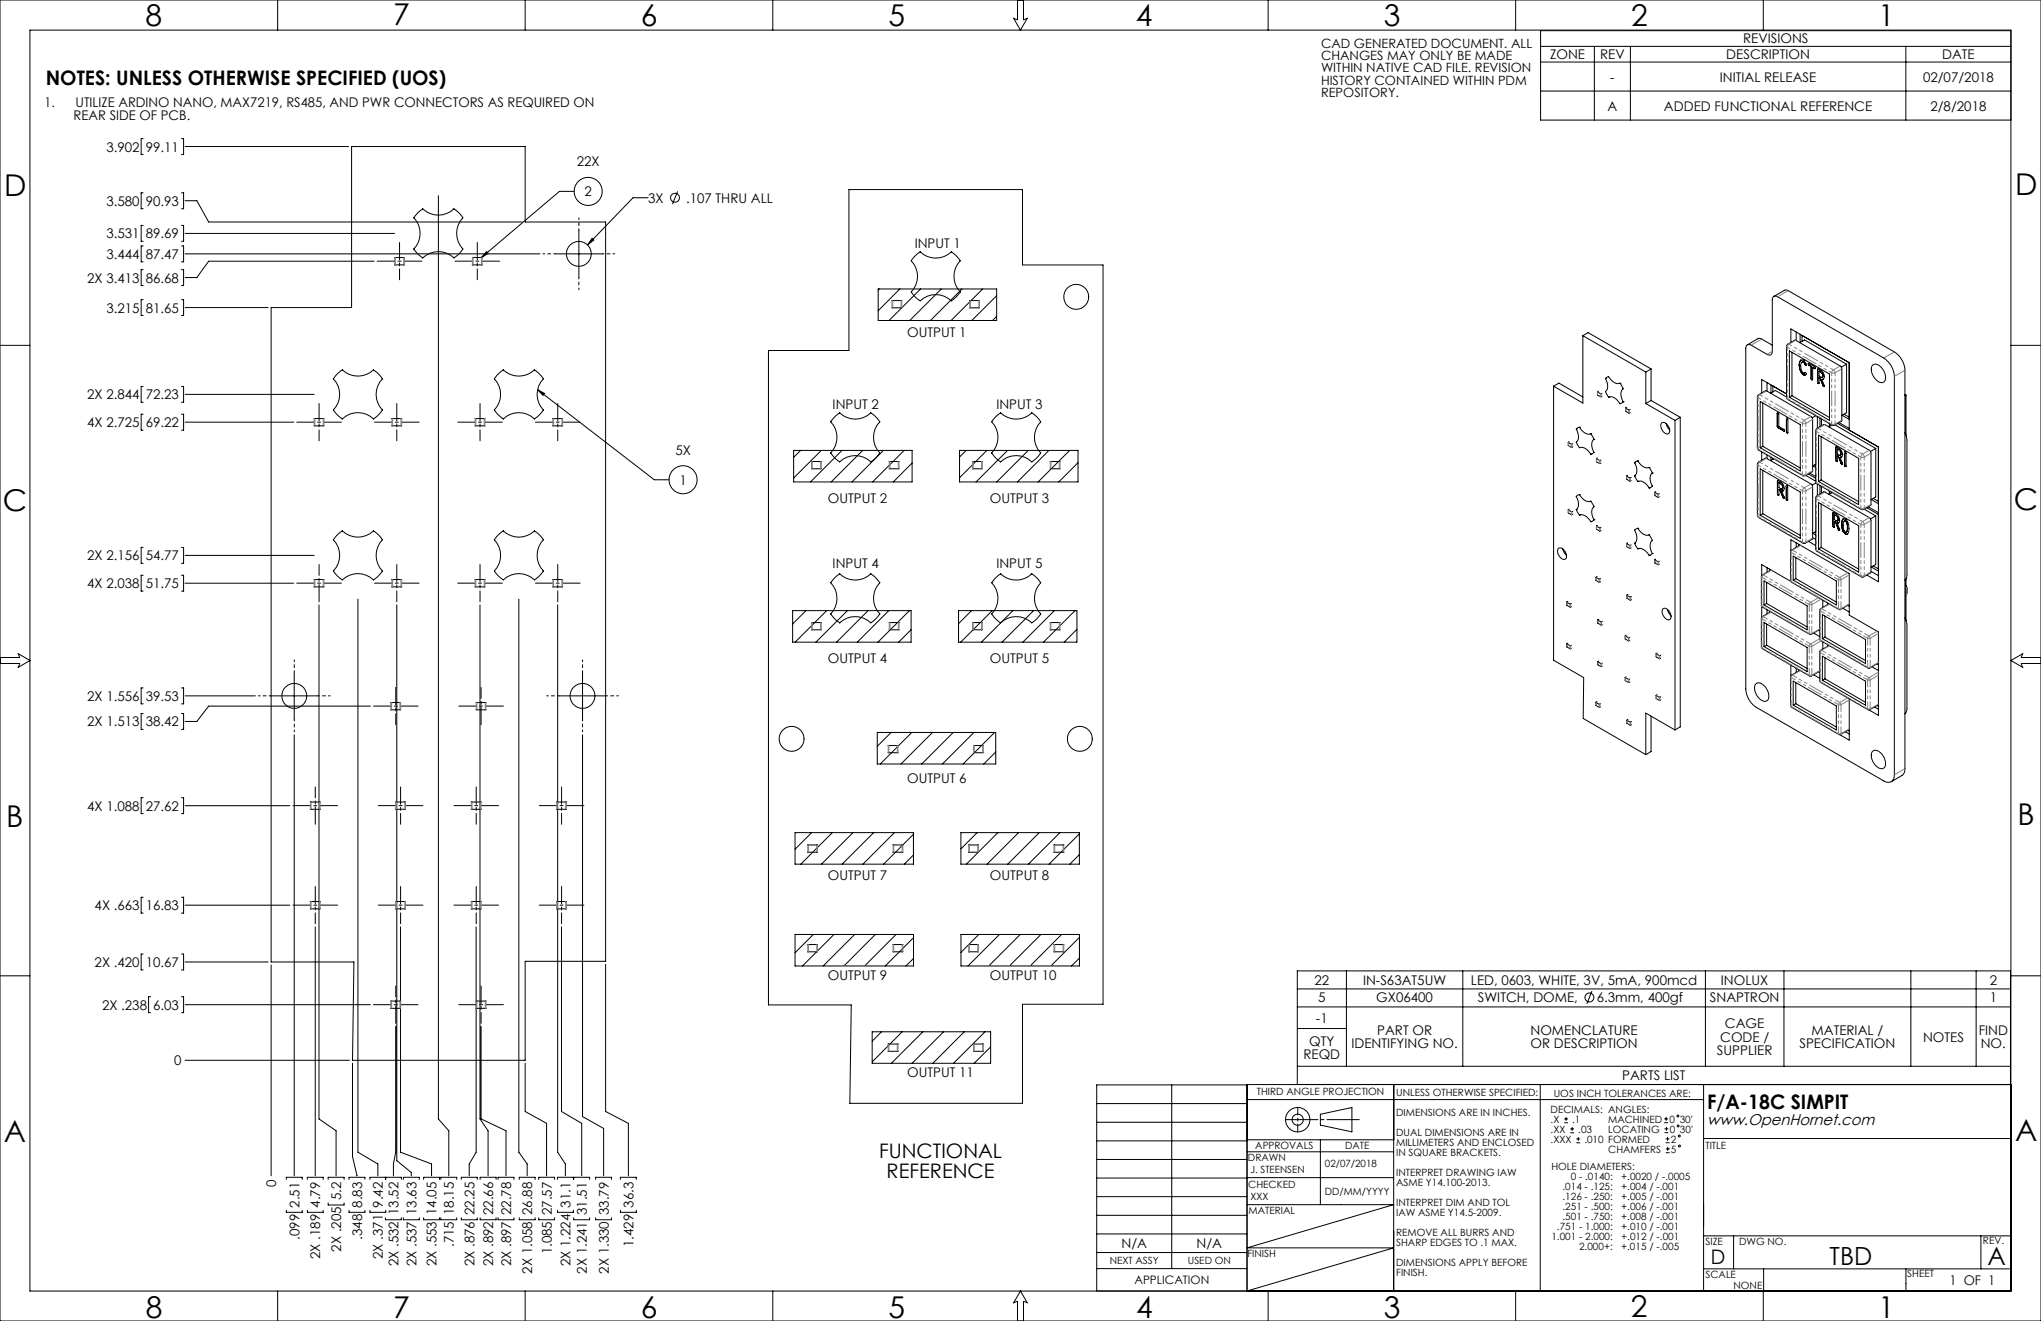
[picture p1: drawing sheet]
<svg xmlns="http://www.w3.org/2000/svg" width="864mm" height="559mm" viewBox="0 0 864 559" stroke-linecap="round" stroke-linejoin="round" font-family="sans-serif">
<defs><g id="words">
<g font-size="12.7">
<text x="61.6" y="10.9">8</text>
<text x="166.3" y="10.6">7</text>
<text x="271.1" y="10.9">6</text>
<text x="375.9" y="10.9">5</text>
<text x="480.7" y="10.9">4</text>
<text x="585.5" y="10.9">3</text>
<text x="690.2" y="10.8">2</text>
<text x="794.7" y="10.9">1</text>
<text x="1.7" y="83">D</text>
<text x="852.6" y="82.4">D</text>
<text x="852.2" y="215.7">C</text>
<text x="1.1" y="216.3">C</text>
<text x="2.7" y="349.7">B</text>
<text x="853.7" y="349.1">B</text>
<text x="1.6" y="483">A</text>
<text x="852.6" y="482.5">A</text>
<text x="61.7" y="557.6">8</text>
<text x="166.4" y="557.6">7</text>
<text x="271.2" y="557.6">6</text>
<text x="375.9" y="557.5">5</text>
<text x="480.7" y="557.6">4</text>
<text x="585.5" y="557.6">3</text>
<text x="690.1" y="557.2">2</text>
<text x="794.7" y="557.6">1</text>
</g>
<g font-size="10.6">
<text x="774.2" y="535.2">TBD</text>
<text x="840.9" y="535.3">A</text>
</g>
<g font-size="8.5">
<text x="19.4" y="35.8">NOTES: UNLESS OTHERWISE SPECIFIED (UOS)</text>
<text x="722.4" y="469.1">F/A-18C SIMPIT</text>
<text x="371.9" y="489.7">FUNCTIONAL</text>
<text x="375.2" y="498.2">REFERENCE</text>
<text x="723.9" y="534.7">D</text>
</g>
<text font-size="6.6" x="722.4" y="475.9">www.OpenHornet.com</text>
<g font-size="5.6">
<text x="737.6" y="18.4">REVISIONS</text>
<text x="655.9" y="25">ZONE</text>
<text x="677" y="25">REV</text>
<text x="730.4" y="25">DESCRIPTION</text>
<text x="821.8" y="25">DATE</text>
<text x="681.3" y="34.5">-</text>
<text x="727.7" y="34.5">INITIAL RELEASE</text>
<text x="813.7" y="34.5">02/07/2018</text>
<text x="18.9" y="45.1">1.</text>
<text x="31.9" y="45.1">UTILIZE ARDINO NANO, MAX7219, RS485, AND PWR CONNECTORS AS REQUIRED ON</text>
<text x="680.2" y="46.8">A</text>
<text x="704.1" y="46.8">ADDED FUNCTIONAL REFERENCE</text>
<text x="816.8" y="46.8">2/8/2018</text>
<text x="31.1" y="50.8">REAR SIDE OF PCB.</text>
<text x="45" y="64.1">3.902</text>
<text x="61.7" y="64.1">99.11</text>
<text x="244.1" y="70.3">22X</text>
<text x="247.3" y="83.1">2</text>
<text x="45" y="87">3.580</text>
<text x="61.7" y="87">90.93</text>
<text x="274.2" y="85.8">3X</text>
<text x="290.3" y="85.8">.107 THRU ALL</text>
<text x="45" y="100.8">3.531</text>
<text x="61.7" y="100.8">89.69</text>
<text x="387" y="105">INPUT 1</text>
<text x="45" y="109.5">3.444</text>
<text x="61.7" y="109.5">87.47</text>
<text x="36.9" y="119.5">2X 3.413</text>
<text x="61.7" y="119.5">86.68</text>
<text x="45" y="132.2">3.215</text>
<text x="61.7" y="132.2">81.65</text>
<text x="383.9" y="142.5">OUTPUT 1</text>
<text x="36.9" y="168.9">2X 2.844</text>
<text x="61.7" y="168.9">72.23</text>
<text x="352.3" y="172.9">INPUT 2</text>
<text x="421.6" y="172.9">INPUT 3</text>
<text x="36.9" y="180.7">4X 2.725</text>
<text x="61.7" y="180.7">69.22</text>
<text x="285.8" y="192.3">5X</text>
<text x="287.5" y="205">1</text>
<text x="350.3" y="212.8">OUTPUT 2</text>
<text x="418.8" y="212.8">OUTPUT 3</text>
<text x="36.9" y="237">2X 2.156</text>
<text x="61.7" y="237">54.77</text>
<text x="352.3" y="240.4">INPUT 4</text>
<text x="421.6" y="240.4">INPUT 5</text>
<text x="36.9" y="248.8">4X 2.038</text>
<text x="61.7" y="248.8">51.75</text>
<text x="350.3" y="280.4">OUTPUT 4</text>
<text x="418.8" y="280.4">OUTPUT 5</text>
<text x="36.9" y="296.5">2X 1.556</text>
<text x="61.7" y="296.5">39.53</text>
<text x="36.9" y="307.3">2X 1.513</text>
<text x="61.7" y="307.3">38.42</text>
<text x="383.9" y="331.1">OUTPUT 6</text>
<text x="36.9" y="342.9">4X 1.088</text>
<text x="61.7" y="342.9">27.62</text>
<text x="350.3" y="372.4">OUTPUT 7</text>
<text x="418.8" y="372.4">OUTPUT 8</text>
<text x="40" y="385">4X .663</text>
<text x="61.7" y="385">16.83</text>
<text x="40" y="409">2X .420</text>
<text x="61.7" y="409">10.67</text>
<text x="350.3" y="414.4">OUTPUT 9</text>
<text x="418.8" y="414.4">OUTPUT 10</text>
<text x="556.2" y="416.6">22</text>
<text x="576.7" y="416.6">IN-S63AT5UW</text>
<text x="622.4" y="416.6">LED, 0603, WHITE, 3V, 5mA, 900mcd</text>
<text x="728.2" y="416.6">INOLUX</text>
<text x="841.9" y="416.6">2</text>
<text x="557.8" y="424.1">5</text>
<text x="582.3" y="424.1">GX06400</text>
<text x="625.3" y="424.1">SWITCH, DOME,</text>
<text x="675.6" y="424.1">6.3mm, 400gf</text>
<text x="723.5" y="424.1">SNAPTRON</text>
<text x="841.9" y="424.1">1</text>
<text x="43.2" y="427.1">2X .238</text>
<text x="64.8" y="427.1">6.03</text>
<text x="556.8" y="432.6">-1</text>
<text x="582.7" y="437.8">PART OR</text>
<text x="647.6" y="437.8">NOMENCLATURE</text>
<text x="729.9" y="435">CAGE</text>
<text x="766.5" y="437.8">MATERIAL /</text>
<text x="837.2" y="437.8">FIND</text>
<text x="554" y="442.4">QTY</text>
<text x="571.8" y="443.4">IDENTIFYING NO.</text>
<text x="647.6" y="443.4">OR DESCRIPTION</text>
<text x="727.8" y="440.6">CODE /</text>
<text x="761.4" y="443.4">SPECIFICATION</text>
<text x="813.7" y="440.6">NOTES</text>
<text x="838.1" y="443.4">NO.</text>
<text x="551.5" y="448">REQD</text>
<text x="726.5" y="446.3">SUPPLIER</text>
<text x="73.6" y="450.7">0</text>
<text x="383.9" y="455.7">OUTPUT 11</text>
<text x="686.4" y="457">PARTS LIST</text>
<text x="116.9" y="502.1" transform="rotate(-90 116.9 502.1)">0</text>
<text x="144.3" y="507.8" transform="rotate(-90 144.3 507.8)">5.2</text>
<text x="126.7" y="510.9" transform="rotate(-90 126.7 510.9)">2.51</text>
<text x="135.5" y="510.9" transform="rotate(-90 135.5 510.9)">4.79</text>
<text x="153.2" y="510.9" transform="rotate(-90 153.2 510.9)">8.83</text>
<text x="162" y="510.9" transform="rotate(-90 162 510.9)">9.42</text>
<text x="168.6" y="514" transform="rotate(-90 168.6 514)">13.52</text>
<text x="176.2" y="514" transform="rotate(-90 176.2 514)">13.63</text>
<text x="184.8" y="514" transform="rotate(-90 184.8 514)">14.05</text>
<text x="192" y="514" transform="rotate(-90 192 514)">18.15</text>
<text x="200.7" y="514" transform="rotate(-90 200.7 514)">22.25</text>
<text x="208.7" y="514" transform="rotate(-90 208.7 514)">22.66</text>
<text x="216.2" y="514" transform="rotate(-90 216.2 514)">22.78</text>
<text x="225.2" y="514" transform="rotate(-90 225.2 514)">26.88</text>
<text x="233.4" y="514" transform="rotate(-90 233.4 514)">27.57</text>
<text x="241.4" y="510.9" transform="rotate(-90 241.4 510.9)">31.1</text>
<text x="248.3" y="514" transform="rotate(-90 248.3 514)">31.51</text>
<text x="257.6" y="514" transform="rotate(-90 257.6 514)">33.79</text>
<text x="268" y="510.9" transform="rotate(-90 268 510.9)">36.3</text>
<text x="126.7" y="524.4" transform="rotate(-90 126.7 524.4)">.099</text>
<text x="153.2" y="524.4" transform="rotate(-90 153.2 524.4)">.348</text>
<text x="192" y="527.5" transform="rotate(-90 192 527.5)">.715</text>
<text x="268" y="527.5" transform="rotate(-90 268 527.5)">1.429</text>
<text x="135.5" y="532.5" transform="rotate(-90 135.5 532.5)">2X .189</text>
<text x="144.3" y="529.4" transform="rotate(-90 144.3 529.4)">2X .205</text>
<text x="162" y="532.5" transform="rotate(-90 162 532.5)">2X .371</text>
<text x="233.4" y="530.7" transform="rotate(-90 233.4 530.7)">1.085</text>
<text x="474.5" y="528">N/A</text>
<text x="506.3" y="528">N/A</text>
<text x="168.6" y="535.7" transform="rotate(-90 168.6 535.7)">2X .532</text>
<text x="176.2" y="535.7" transform="rotate(-90 176.2 535.7)">2X .537</text>
<text x="184.8" y="535.7" transform="rotate(-90 184.8 535.7)">2X .553</text>
<text x="200.7" y="535.7" transform="rotate(-90 200.7 535.7)">2X .876</text>
<text x="208.7" y="535.7" transform="rotate(-90 208.7 535.7)">2X .892</text>
<text x="216.2" y="535.7" transform="rotate(-90 216.2 535.7)">2X .897</text>
<text x="225.2" y="538.8" transform="rotate(-90 225.2 538.8)">2X 1.058</text>
<text x="241.4" y="535.7" transform="rotate(-90 241.4 535.7)">2X 1.224</text>
<text x="248.3" y="538.8" transform="rotate(-90 248.3 538.8)">2X 1.241</text>
<text x="257.6" y="538.8" transform="rotate(-90 257.6 538.8)">2X 1.330</text>
<text x="824.9" y="543.4">1 OF 1</text>
</g>
<g font-size="5.4">
<text x="559" y="20.1">CAD GENERATED DOCUMENT. ALL</text>
<text x="559" y="25.4">CHANGES MAY ONLY BE MADE</text>
<text x="559" y="30.6">WITHIN NATIVE CAD FILE. REVISION</text>
<text x="559" y="35.9">HISTORY CONTAINED WITHIN PDM</text>
<text x="559" y="41.1">REPOSITORY.</text>
</g>
<text font-size="4.9" x="480" y="543.2">APPLICATION</text>
<g font-size="4.2">
<text x="531.8" y="463.4">THIRD ANGLE PROJECTION</text>
<text x="590.8" y="463.6">UNLESS OTHERWISE SPECIFIED:</text>
<text x="657.4" y="463.9">UOS INCH TOLERANCES ARE:</text>
<text x="590.8" y="472.1">DIMENSIONS ARE IN INCHES.</text>
<text x="656.1" y="470.7">DECIMALS: ANGLES:</text>
<text x="656.1" y="474.9">.X</text>
<text x="656.1" y="479.2">.XX</text>
<text x="665.2" y="474.9">.1</text>
<text x="667.8" y="479.2">.03</text>
<text x="680.5" y="479.1">LOCATING</text>
<text x="680.5" y="474.9">MACHINED</text>
<text x="706.4" y="474.9">0</text>
<text x="706.5" y="479.1">0</text>
<text x="710.7" y="474.9">30'</text>
<text x="710.8" y="479.1">30'</text>
<text x="531.1" y="486">APPROVALS</text>
<text x="569.2" y="486">DATE</text>
<text x="590.8" y="480.6">DUAL DIMENSIONS ARE IN</text>
<text x="590.8" y="484.8">MILLIMETERS AND ENCLOSED</text>
<text x="656.1" y="483.4">.XXX</text>
<text x="670.4" y="483.4">.010 FORMED</text>
<text x="707" y="483.3">2</text>
<text x="721.6" y="485.9">TITLE</text>
<text x="528" y="491.2">DRAWN</text>
<text x="590.8" y="489">IN SQUARE BRACKETS.</text>
<text x="680.5" y="487.6">CHAMFERS</text>
<text x="707" y="487.6">5</text>
<text x="529.2" y="496.2">J. STEENSEN</text>
<text x="560.6" y="493.7">02/07/2018</text>
<text x="590.8" y="497.5">INTERPRET DRAWING IAW</text>
<text x="656.4" y="494.8">HOLE DIAMETERS:</text>
<text x="528.2" y="502.7">CHECKED</text>
<text x="590.8" y="501.7">ASME Y14.100-2013.</text>
<text x="661.1" y="503.2">.014 - .125:</text>
<text x="664.6" y="499">0 - .0140:</text>
<text x="686" y="499">+.0020 / -.0005</text>
<text x="686" y="503.2">+.004 / -.001</text>
<text x="529.2" y="507.7">XXX</text>
<text x="560.6" y="505.4">DD/MM/YYYY</text>
<text x="661.1" y="507.5">.126 - .250:</text>
<text x="686" y="507.5">+.005 / -.001</text>
<text x="528.3" y="513.4">MATERIAL</text>
<text x="590.8" y="510.2">INTERPRET DIM AND TOL</text>
<text x="590.8" y="514.4">IAW ASME Y14.5-2009.</text>
<text x="661.1" y="511.7">.251 - .500:</text>
<text x="661.1" y="515.9">.501 - .750:</text>
<text x="686" y="511.7">+.006 / -.001</text>
<text x="686" y="515.9">+.008 / -.001</text>
<text x="658.8" y="520.2">.751 - 1.000:</text>
<text x="686" y="520.2">+.010 / -.001</text>
<text x="590.8" y="522.9">REMOVE ALL BURRS AND</text>
<text x="590.8" y="527.1">SHARP EDGES TO .1 MAX.</text>
<text x="656.4" y="524.4">1.001 - 2.000:</text>
<text x="686" y="524.4">+.012 / -.001</text>
<text x="721.6" y="526.5">SIZE</text>
<text x="735.8" y="526.5">DWG NO.</text>
<text x="839" y="526.4">REV.</text>
<text x="527.8" y="531.8">FINISH</text>
<text x="668.2" y="528.6">2.000+:</text>
<text x="686" y="528.6">+.015 / -.005</text>
<text x="469.5" y="534.8">NEXT ASSY</text>
<text x="502.6" y="534.8">USED ON</text>
<text x="590.8" y="535.6">DIMENSIONS APPLY BEFORE</text>
<text x="590.8" y="539.8">FINISH.</text>
<text x="721.6" y="540.5">SCALE</text>
<text x="733.5" y="545.3">NONE</text>
<text x="807" y="540.3">SHEET</text>
</g>
</g></defs>
<g fill="none" stroke="#000" stroke-width=".42">
<path d="M0 0h863.6v558.8h-863.6zM12.7 12.7h838.2v533.4h-838.2zM117.5 0v12.7M222.2 0v12.7M327 0v12.7M430.5 0v8.4l-1.7-.7 3 5 2.9-5-1.6 .7v-8.4M536.6 0v12.7M641.3 0v12.7M651.9 19.6h199M674.6 19.6v31.2M689.9 19.6v31.2M746.1 0v12.7"/>
<path d="M806.4 19.6v31.2M850.9 13h-199v37.8h199M651.9 38.5h199M651.9 26.2h199M60.6 58.6h-.9v6.8h.9M76.8 58.6h.9v6.8h-.9M78.3 62h69.2M148.8 62h73.4v31.9h34.1v312.7h-34.1v41.9h-73l.6-41.6h-35.1v-276.8h34.1zM60.6 81.6h-.9v6.7h.9M60.6 95.4h-.9v6.7h.9M76.8 81.6h.9v6.7h-.9M76.8 95.4h.9v6.7h-.9"/>
<path d="M78.3 98.7h88.7M78.3 84.9h5l5 9h132.6M175.1 92.1a9.5 9.5 0 0 1 0 13.2l1.7 2.1 2.1 1.7M175.1 92.1h.1M178.9 88.4l-2.1 1.6-1.7 2.1M178.9 88.4h.1M178.9 88.4a9.5 9.5 0 0 0 13.2 0M185.5 82.8v390.5l4.4 5v19.1M192.1 88.4h.1M192.1 88.4l2.1 1.6 1.6 2.1M195.8 92.1a9.6 9.6 0 0 0 0 13.2l-1.6 2.1-2.1 1.7M195.8 92.1h.1"/>
<path d="M243 81h-6.3l-33 27.9M244.9 97.5v19.8M274.2 83.6h-6.3l-19.3 20M286.7 81l-2.1 5.3M359.2 80.2h73.4v31.9h34.1v312.7h-34.1v41.9h-73l.6-41.6h-35v-276.8h34zM60.6 104h-.9v6.8h.9M60.6 114.1h-.9v6.7h.9M76.8 104h.9v6.8h-.9M76.8 114.1h.9v6.7h-.9M78.3 107.4h150.2M158.3 110.5h-70l-5 6.9h-5M166.9 108.9h.1"/>
<path d="M166.9 112h.1M167 108.9h4.2M167 112h4.2M178.9 109.1h.1M178.9 109.1a9.5 9.5 0 0 1 13.2 0M192.1 109.1h.1M199.8 108.9h3.9M199.8 112h4.2M203.7 108.9h.3M205.9 106.4l.7 .8-2.9 1.7zM235 107.4h19.8M250.5 100.9l.7 .7-2.6 2z"/>
<path d="M385.6 110.3l1.6-2.1 2.1-1.7a9.6 9.6 0 0 0 13.3 0l1.5 1.3 2.2 2.5M385.6 110.3a9.5 9.5 0 0 1 0 13.2l1.6 2.1 2.1 1.6a9.7 9.7 0 0 1 13.3 0l1.5-1.2 2.2-2.5a9.6 9.6 0 0 1 0-13.2M385.6 110.3h.1M406.3 110.3h.1M60.6 126.8h-.9v6.7h.9M76.8 126.8h.9v6.7h-.9M78.3 130.1h35.2M371.6 122.2h50.1v13.4h-50.1zM372 122.2l-.4 .5M377.4 127.1h4.2M377.4 130.2h4.2M380.8 122.2l-9.2 9.2"/>
<path d="M381.6 127.1h.1M381.6 130.2h.1M389.5 122.2l-13.3 13.4M398.3 122.2l-13.3 13.4M407 122.2l-13.3 13.4M410.2 127.1h4.2M410.2 130.2h4.2M414.4 127.1h.1M414.4 130.2h.1M415.8 122.2l-13.4 13.4M421.7 125.1l-10.5 10.5M421.7 133.8l-1.7 1.8"/>
<path d="M750.3 125.6l1-.4 .9 .4 44.9 25.8a9.9 9.9 0 0 1 4.4 7.8v168.6a2.73 2.73 0 0 1-1.3 2.9 2.73 2.73 0 0 1-3.1-.4l-53.9-31.1a9.9 9.9 0 0 1-4.5-7.7v-144.2a1.39 1.39 0 0 1 .7-1.4 1.39 1.39 0 0 1 1.5 .1l6.8 3.9a1.34 1.34 0 0 0 1.6 .2 1.34 1.34 0 0 0 .6-1.5v-21.8zM750.6 125.4l4.5-2.6 1.1-.1 45.3 26.2a9.9 9.9 0 0 1 4.5 7.7v168.6a3.1 3.1 0 0 1-1.3 2.9l-4.5 2.6M0 146.1h12.7M144.8 156.5l-2.1 1.7-1.6 2M144.8 156.5h.1M144.9 156.5a9.6 9.6 0 0 0 13.1 0M158 156.5h.1M158 156.5l2.1 1.7 1.7 2M212.9 156.5l-2 1.7-1.7 2M212.9 156.5h.1M213 156.5a9.6 9.6 0 0 0 13.1 0M226.1 156.5h.1"/>
<path d="M226.2 156.5l2 1.7 1.7 2M669.7 142v28.5l-12.3-7.1M669.7 142l26.7 15.4M669.7 142l2.3-1.3 26.6 15.4M680.6 159.3l-1.3 .8M680.6 159.3a4.4 4.4 0 0 0 4.8 2.8M680.6 159.3h.1M696.4 157.4v13.3M698.6 156.1l-2.2 1.3M698.6 156.1v13.3M739.4 145.9l4.4-2.6 .8-.2 5.3 2.9M756.2 145.7l3.5-1.8 19.4 11.4 .1 22.8-3.1 1.8h-.8l-19.2-11.1-.2-22.3z"/>
<path d="M757.1 148.4l17 9.8v19.6l-17-9.8zM757.8 144.8v-5.7l24.7 14.3M758.2 149v18.4M760 140.4v3.7M761.3 154.4l.6 2.8M761.3 154.4l.6 2.7M761.3 154.4h.1M761.5 145l2.1-1.2 17.7 10.3M761.7 141.4v3.5M761.9 157.2l1.1 1.3M761.9 157.1l1.2 1.4M761.9 157.1v.1"/>
<path d="M762 152.4h1M762 152.4l-.6 1-.1 1M762 152.4l-.7 2M762.5 141.9v2.5M763 153.2l-.3-.1a3.3 3.3 0 0 0 .3 4.7l.7-.2M763 153.2l.7 .9M763 152.4l1.2 1.4 .1 .6-.3 .1M763 152.4h.1M763.1 158.5l.6 .2-.7-.2M763.1 153.1l.6 .9M763.1 153.1h-.6M763.1 153.1l-.1 .1"/>
<path d="M763.1 158.5h-.1M763.5 157.8h-.1M763.7 154.1l.3 .4M763.7 157.6l-.2 .2M763.7 154l.3 .4M763.7 154v.1M763.8 157.6v-.1a.57 .57 0 0 1 .5 .5 .57 .57 0 0 1-.4 .6M764 154.4h.3M764 154.4v.1M765.1 154l.4-.2 2.3 1.3 .4 .7-.4 .1M765.1 154l.4 .6M765.2 153.9l.4 .7"/>
<path d="M765.2 153.9l-.1 .1M765.2 153.7v.2M765.5 154.6l.8 .4M765.6 154.6l.8 .4M765.6 154.6h-.1M766.3 155l.1 5.4M766.4 155v5.3M766.4 155h-.1M767 155.4v5l-.4 .3M767 155.4l.8 .5M767 155.4h.1M767.8 155.9h.3"/>
<path d="M769.1 156.4v-.2a2.83 2.83 0 0 1 2.3 4.3h-.4M769.1 156.4v5.5M769.1 156.4l.1 5.5M769.1 156.4h.1M769.2 156l-.1 .4M769.7 159.8v2.4h-.3M769.7 157l1.3 .8M769.7 157v2.1l1.3 .5M769.7 157l1.2 .8M769.7 159.8l.4 .3M769.7 159.8l.5 .3M770.9 157.8l.4 1.2"/>
<path d="M771 157.8l.3 1.1M771 157.8h-.1M771.1 159.6l-.1 .1M771.3 159l-.3 .6M771.3 158.9l-.3 .7M771.3 158.9v.1M781.3 154.1v20.5l-2 1.2M781.3 154.1l-2.2 1.2M782.4 153.4l.1 28.5M782.4 153.4h.1M792.4 154.4a2.83 2.83 0 0 1 3.7 1.1 4.9 4.9 0 0 1 1.1 6 2.81 2.81 0 0 1-3.7-1.2 4.8 4.8 0 0 1-1.1-5.9zM850.9 146.1h12.7"/>
<path d="M60.6 163.5h-.9v6.7h.9M60.6 175.2h-.9v6.8h.9M76.8 163.5h.9v6.7h-.9M76.8 175.2h.9v6.8h-.9M78.3 178.6h46M78.3 166.8h54.6M132.9 177.1h4.2M137.1 177.1h.1M141.1 173.4l1.2 1.6 2.5 2.2M141.1 160.3a9.5 9.5 0 0 1 0 13.1M141.1 160.2v.1M141.1 173.4h.1"/>
<path d="M144.8 177.2h.1M144.9 177.2a9.5 9.5 0 0 1 13.1 0M158 177.2h.1M161.8 173.4l-1.2 1.6-2.6 2.2M161.8 160.3a9.5 9.5 0 0 0 0 13.1M161.8 160.2v.1M161.8 173.4h.1M165.8 177.1h.1M165.8 177.1h4.2M201 177.1h4.2M209.2 173.4l1.2 1.6 2.5 2.2M209.2 160.3a9.6 9.6 0 0 1 0 13.1"/>
<path d="M209.2 160.2v.1M209.2 173.4h.1M212.9 177.2h.1M213 177.2a9.5 9.5 0 0 1 13.1 0M226.1 177.2h.1M227.5 164.9l2.9 1.5-.6 .9zM227.5 164.9l49.4 38.1h6.2M229.9 173.4l-1.2 1.6-2.5 2.2M229.9 160.3a9.5 9.5 0 0 0 0 13.1M229.9 160.2v.1M229.9 173.4h.1M233.9 177.1h.1"/>
<path d="M233.9 177.1h4.2M355.3 174.7l-1.6 1.2-2.2 2.5a9.6 9.6 0 0 1 0 13.2l2.2 2.6 1.6 1.2M355.3 174.7h.1M355.3 174.7a9.5 9.5 0 0 0 13.1 0M368.4 174.7h.1M368.5 174.7l1.6 1.2 2.2 2.5a9.6 9.6 0 0 0 0 13.2l-2.2 2.6-1.6 1.2M436.6 174.7a9.5 9.5 0 0 1-13.2 0l-2.1 1.6-1.7 2.1a9.6 9.6 0 0 1 0 13.2l1.7 2.1 2.1 1.7a9.6 9.6 0 0 1 13.2 0M436.6 174.7h.1M436.6 174.7l2.1 1.6 1.6 2.1a9.6 9.6 0 0 0 0 13.2l-1.6 2.1-2.1 1.7M657.4 163.4v115.9l12.7 7.3-.2 17.3 26.5 15.3M657.4 163.4l2.2-1.3 10.1 5.8M675.9 167l.1 .1"/>
<path d="M675.9 165.7v1.3M676 165.8l1.3 .8 .6-.3M676 167.1l1.3 .8 .6-.3M676.3 165.5l-.3 .3M679.3 160.1h.1M679.3 165.7l1.3 2.3M679.3 160.1a4.3 4.3 0 0 1 0 5.5M679.3 165.6v.1M680.6 168a4.4 4.4 0 0 1 4.8 2.7M680.6 168h.1M685.4 162.1h.1M685.4 162.1l.6 .8a1.42 1.42 0 0 1 .1 2.4l-.2 2.2 .9 2.5"/>
<path d="M685.4 170.7v.1M686.8 170h.1M686.8 170l-1.4 .8M687.8 172.6l.1 1.4 1.3 .7 .6-.2M687.9 172.7l1.3 .8 .6-.3M688.2 172.3l-.3 .4M696.4 170.7l12.3 7.1M698.6 169.4l-2.2 1.3M698.6 169.4l12.4 7.1M702.9 179.1a1.64 1.64 0 0 1 2.7 .7 2.3 2.3 0 0 1 0 3.8 3.6 3.6 0 0 1-2.7-4.5zM705 179.2l.5 1.4 1 1.2M708.7 177.8v131"/>
<path d="M711 176.5l-2.3 1.3M711 176.5v131l-2.3 1.3M743.8 167.2l3.2-1.9h.5l19.2 11.3 .3 .7-.1 22.2-3.1 1.8h-.8l-19.2-11.2-.2-.6zM744.8 169.8l17 9.8v19.6l-17-9.8zM745.4 166.2v-5.7l10.5 6.2M745.9 170.4v18.4M747.7 161.8v3.7M749.2 166.3l2-1.1 4.7 2.7M749.3 162.8v3.5M750.2 163.3l-.1 2.5M752.1 174.9l.3-.1 .3 .5v5.1l2.1 1.2 .3 .6-.3 .2M752.1 174.9l-.1 5.4"/>
<path d="M752.2 174.7l-.1 .2M755.9 177.2l.1-.3 .5 .5v5.5l-.3 .2M755.9 177.2v5.3M756 176.9l-.1 .3M758.2 167.4l-1.1 .6M758.2 167.4l15.9 9.2M766.4 160.4l.2 .3M766.4 160.3l.3 .3M766.4 160.3v.1M766.7 160.6l.2 .1M766.7 160.6l-.1 .1M768.3 175.9l-1.5 .8"/>
<path d="M769 176.2v4.9M769.1 161.9l.3 .3M769.2 161.9l.2 .3M769.2 161.9h-.1M769.4 162.2h.3M769.4 162.2h.1M770.1 176.9v3.6M770.1 160.1l1.2 3.1M770.2 160.1l1.2 3M770.2 160.1h-.1M770.7 177.2v2.9M770.9 160.5l1 2.7-.3 .3"/>
<path d="M771 160.4l-.1 .1M771.3 163.2l.3 .3M771.4 163.1l.3 .3M771.4 163.1l-.1 .1M771.5 160.4l-.6 .1M771.7 163.4l.2 .1M771.7 163.4l-.1 .1M774 179.1v1.4M774.8 179.6v.5M775.2 179.8l-1.3 .8M776.4 179.7l17.3 10M777.5 179.1l17.3 10"/>
<path d="M778.1 178.8l4.4 2.5M779.5 175.7l3 1.7M780.3 175.2l2.1 1.3M782.5 176.4l-.1 .1M806 166.9l.5 .2M806.5 167.1v17.1M806.5 167.1l-.5 .3M132.9 180.1h4.2M137.1 180.1h.1M165.8 180.1h.1M165.8 180.1h4.2M201 180.1h4.2"/>
<path d="M233.9 180.1h.1M233.9 180.1h4.2M335.8 190.5h50.1v13.4h-50.1zM338.8 190.5l-3 3M343.3 195.2h.1M343.3 198.3h.1M343.4 195.2h4.2M343.4 198.3h4.2M347.5 190.5l-11.7 11.7M355.3 195.4h.1M355.3 195.4a9.5 9.5 0 0 1 13.1 0M356.3 190.5l-13.4 13.4"/>
<path d="M365 190.5l-13.3 13.4M368.4 195.4h.1M373.8 190.5l-13.3 13.4M376.2 195.2h4.2M376.2 198.3h4.2M380.4 195.2h.1M380.4 198.3h.1M382.6 190.5l-13.4 13.4M385.9 195.9l-7.9 8M406 190.5h50.1v13.4h-50.1zM408.8 190.5l-2.8 2.8M411.4 195.2h4.2"/>
<path d="M411.4 198.3h4.2M415.6 195.2h.1M415.6 198.3h.1M417.6 190.5l-11.6 11.6M426.3 190.5l-13.3 13.4M435.1 190.5l-13.4 13.4M436.6 195.4h.1M443.8 190.5l-13.3 13.4M444.3 195.2h4.2M444.3 198.3h4.2M448.5 195.2h.1M448.5 198.3h.1"/>
<path d="M452.6 190.5l-13.4 13.4M456.1 195.7l-8.1 8.2M663.6 187.1v1.4l1.3 .7 .6-.2M663.6 187.1l1.4 .9 .5-.3M664 186.8l-.4 .3M667 181.5h.1M667 187l.4 1a1.48 1.48 0 0 0 2 1.2l2 .9 1.7 2.1M667 181.5a4.3 4.3 0 0 1 0 5.5M667 187h.1M668.3 180.7l-1.3 .8M668.3 180.7h.1M668.3 180.7a4.4 4.4 0 0 0 4.8 2.8"/>
<path d="M673.1 183.5h.1M673.1 183.5l1.3 2.3M673.1 192.2h.1M674.4 185.8h.1M674.4 185.8a4.3 4.3 0 0 0 0 5.5M674.4 191.4l-1.3 .8M674.4 191.3v.1M675.5 194v1.4l1.3 .7 .6-.2M675.5 194l1.3 .8 .6-.2M675.9 193.7l-.4 .3M691.7 195.8h.1M691.7 195.8a4.4 4.4 0 0 1 0 5.5"/>
<path d="M693 195l-1.3 .8M693 195h.1M693 195a4.4 4.4 0 0 0 4.8 2.7M697.8 197.7h.1M697.8 197.7l1.3 2.4M744 195.5l3.4-1.7 19.3 11.3 .3 .7-.1 22.2-3 1.8-.8 .1-19.3-11.2-.2-22.3zM744.8 198.3l17 9.8v19.7l-17-9.9zM745.4 191.2v3.5M745.9 188.8l15.9 9.2M745.9 188.8l-1.1 .6M745.9 199v18.3M747.7 192.5v1.5"/>
<path d="M749.3 193.4v1.4M750.1 193.9v.4M750.5 194.1l-1.3 .8M752 180.3l.4 .6M752.1 180.2l.3 .7M752.1 180.2l-.1 .1M752.4 180.9l2.5 1.4M754.7 182.2l.1 .2M754.9 182.3h.2M754.9 182.3l-.1 .1M755.9 182.5v.3M755.9 182.5l.1 .3"/>
<path d="M755.9 182.8l.3 .3M756 182.8l.2 .3M756 182.8h-.1M756.2 183.1h.3M756.2 183.1h.1M767.1 197.1l1.2 .7M767.9 196.6l.4 .2M768.3 196.4l-1.3 .7M768.5 181.5l3.6-1.9 19.3 11.2 .3 .7-.2 22.4-2.9 1.6h-1l-19.1-11.1-.2-.6zM769.5 184.1l16.9 9.8v19.6l-16.9-9.8zM770.6 184.7v18.4M776.7 189.4v-.2a2.83 2.83 0 0 1 2.4 4.3h-.4"/>
<path d="M776.7 189.4l.1 5.5M776.8 194.9l.3 .3M776.8 189.3l.1 5.6M776.8 189.3l-.1 .1M776.9 194.9l.3 .3M776.9 194.9h-.1M776.9 189l-.1 .3M777.2 195.2h.2M777.2 195.2h-.1M777.4 192.8v2.1l-.1 .4-.2-.1M777.4 190l1.3 .7M777.4 190v2.1l1.3 .5"/>
<path d="M777.4 190l1.2 .8M777.4 192.8l.5 .2M777.9 193l1.1 3.1M778.6 190.8l.4 1.1M778.7 190.7l.3 1.2M778.7 190.7l-.1 .1M778.8 192.6h-.1M779 191.9l-.3 .7M779 196.1l.3 .4M779 191.9l-.2 .7M779 191.9h.1M779.1 196.1l.3 .3"/>
<path d="M779.1 196.1h-.1M779.2 193.4l-.6 .1 1.1 2.8-.4 .2M779.4 196.4l.2 .1M779.4 196.4l-.1 .1M780.5 196.7v.4M780.5 196.7l.1-5.6 .5 .5v5.5l-.3 .2M780.5 197.1l.3 .2M780.6 196.7v.3M780.6 196.7h-.1M780.6 197l.3 .3M780.6 197l-.1 .1M780.6 191.1v5.6"/>
<path d="M780.9 197.3h.2M780.9 197.3h-.1M793.7 189.7v20.5l-2 1.2M793.7 189.7l-2.2 1.3M794.8 189.1v57l-4.9-2.9M794.8 189.1v23M806 183.1l.9 3.1v57.1l-.3 1.4-.6 .8M663.6 217h.1M663.6 215.7v1.2M663.6 215.7l1.3 .8 .6-.2M663.6 217l1.4 .8 .5-.3M664 215.3l-.4 .4"/>
<path d="M667 215.5l1.3 2.4M667 215.5h.1M668.3 209.2l-1.2 .7a6.7 6.7 0 0 1 .2 5.3l-.3 .3M668.3 209.2h.1M668.3 209.2a4.3 4.3 0 0 0 4.8 2.8M668.3 217.9a4.4 4.4 0 0 1 4.8 2.8M668.3 217.9h.1M673.1 212l.6 .8a1.45 1.45 0 0 1 0 2.4l-.1 2.1 .8 2.6M673.1 212h.1M674.4 219.9h.1M674.4 219.9l-1.3 .8M688.3 201.4v1.3l1.3 .8 .6-.2"/>
<path d="M688.3 201.4l1.3 .8 .6-.2M688.7 201.1l-.4 .3M691.7 201.3l1.3 2.4M691.7 201.3h.1M693 203.7a4.4 4.4 0 0 1 4.8 2.7M693 203.7h.1M697.8 206.4h.1M699.1 200.1h.1M699.1 200.1a4.3 4.3 0 0 0 0 5.5M699.1 205.6l-1.3 .8M699.1 205.6h.1M700.2 208.3v1.3l1.4 .8 .5-.3"/>
<path d="M700.6 208l-.4 .3 1.3 .8 .6-.3M745.9 217.3l-1.1 .6M745.9 217.3l15.9 9.2M752.1 203.6v-.2a2.83 2.83 0 0 1 2.3 4.3l-.4 .1M752.1 203.6v5.6M752.1 209.2l.3 .2M752.1 203.6l.1 5.5M752.1 203.6h.1M752.2 209.1l.2 .3M752.2 209.1l-.1 .1M752.2 203.2l-.1 .4M752.4 209.4h.3"/>
<path d="M752.4 209.4h.1M752.7 207.1v2.1l-.3 .2M752.7 204.2l1.3 .8M752.7 204.2v2.1l1.3 .6M752.7 207.1l.4 .2M752.7 207.1l.5 .2M752.8 204.2h-.1M753.1 207.3l1.2 3.1M753.2 207.3l1.2 3M753.2 207.3h-.1M753.6 204.8l.3 .2M753.9 207.7l.9 2.4"/>
<path d="M753.9 207.7l.1 .1M753.9 205l.4 1.2M754 205l.3 1.1M754 205h-.1M754 207.7h-.1M754 207.7v.1M754.1 206.8l-.1 .1M754.3 206.2l-.3 .7M754.3 210.4l.3 .3M754.3 206.1l-.3 .8M754.3 206.1v.1M754.4 210.3l.3 .4"/>
<path d="M754.4 210.3l-.1 .1M754.5 207.6l-.5 .1M754.7 210.7h.2M754.7 210.7h-.1M754.8 210.1l.1 .1M754.9 210.2v.5h-.3M755.8 211v.3M755.8 211l.2-5.6 .4 .6v5.3l-.3 .3M755.8 211.3l.3 .3M755.9 211v.3M755.9 211h-.1M755.9 211.3l.3 .3"/>
<path d="M755.9 211.3h-.1M755.9 205.4v5.6M756.2 211.6h.2M756.2 211.6h-.1M764.1 201.1l4.2 2.5M765.2 200.5l3.1 1.8M765.8 200.1l2.5 1.5M768.4 204.3l-1.6 .9M768.5 210l3.6-1.9 19.4 11.4 .1 22.8-3.1 1.8h-.8l-19.2-11.2-.2-.6zM769 204.8v4.8M769.5 212.6l16.9 9.8v19.6l-16.9-9.8zM770.1 205.4v3.6"/>
<path d="M770.6 203.1l-1.1 .6M770.6 203.1l15.8 9.1M770.6 213.2v18.4M770.7 205.7v2.9M774 207.7v1.4M774.8 208.1v.5M775.2 208.4l-1.3 .7M775.5 217.2v-.2a2.83 2.83 0 0 1 2.4 4.3h-.5M775.5 217.2l.1 5.5M775.6 217.1l.1 5.6M775.6 217.1l-.1 .1M775.7 216.8l-.1 .3"/>
<path d="M776.2 217.8l1.3 .7M776.2 217.8v2.1l1.3 .5M776.2 217.8l1.2 .8M777.4 218.6l.4 1.1M777.5 218.5l.3 1.2M777.5 218.5l-.1 .1M777.8 219.7l-.3 .7M777.8 219.7l-.3 .8M777.8 219.7h.1M779.8 219.6h1M779.8 219.6l-.5 2.2M779.8 219.6l-.5 2.1"/>
<path d="M780.8 219.6a5.2 5.2 0 0 1 1 6.3M780.8 219.6h.1M788.8 215.4l4.9 2.8M789.9 214.8l4.9 2.8M790.5 214.4l4.3 2.5M791.8 211.3l3 1.8M792.6 210.9l2.2 1.2M793.7 218.2v20.6l-2 1.1M793.7 218.2l-2.2 1.3M794.8 217.6v23M794.8 212.1h.1M794.8 217.6h.1"/>
<path d="M60.6 231.6h-.9v6.7h.9M76.8 231.6h.9v6.7h-.9M78.3 234.9h54.6M144.8 224.6l-2.1 1.6-1.6 2.1a9.6 9.6 0 0 1 0 13.2M144.8 224.6h.1M144.9 224.6a9.5 9.5 0 0 0 13.1 0M158 224.6h.1M158 224.6l2.1 1.6 1.7 2.1a9.6 9.6 0 0 0 0 13.2M212.9 224.6l-2 1.6-1.7 2.1a9.6 9.6 0 0 1 0 13.2M212.9 224.6h.1M213 224.6a9.5 9.5 0 0 0 13.1 0M226.1 224.6h.1"/>
<path d="M226.2 224.6l1.6 1.2 2.1 2.5a9.6 9.6 0 0 0 0 13.2M659.3 232.1a2.31 2.31 0 0 1 3.3 2l.2 .6a1.36 1.36 0 0 1-.5 1.8 1.36 1.36 0 0 1-1.9-.5l-1.1-1.6-.3-1.3zM661.3 232.2l.5 1.5 1 1.2M673.1 220.7h.1M675.5 223.9h.1M675.5 222.5v1.3M675.5 222.6l1.3 .7 .6-.2M675.5 223.9l1.4 .7 .5-.2M675.9 222.2l-.4 .4M688.3 229.9v1.3l1.3 .8 .6-.2M688.3 229.8l1.3 .9 .6-.2M688.7 229.6l-.4 .2"/>
<path d="M691.7 229.8l1.3 2.4M691.7 229.8h.1M691.7 224.3a4.3 4.3 0 0 1 0 5.5M691.7 224.3h.1M693 223.5l-1.3 .8M693 223.5h.1M693 223.5a4.3 4.3 0 0 0 4.8 2.7M693 232.2a4.4 4.4 0 0 1 4.8 2.7M693 232.2h.1M697.8 226.3l1.3 2.3M697.8 234.9h.1M697.8 226.2v.1"/>
<path d="M699.1 228.6a4.3 4.3 0 0 0 0 5.5M699.1 234.1h.1M699.1 234.1l-1.3 .8M699.1 228.6h.1M700.2 236.8v1.3l1.3 .8 .6-.2M700.6 236.5l-.4 .4 1.4 .7 .5-.2M757.8 232.9v-4.6l24.7 14.3v17.6l12.3 7.1v35.3l-4-2.3M758.8 235.2l18.2 10.5v10.2l-18.2-10.5zM759.8 235.9v8.9M760 229.6v2M761.1 230.3v.6M761.7 230.6l-3.7 2.1-.4 .6 .1 12.7 20.4 11.9h.6l3.8-2.2"/>
<path d="M765.2 229l3.1 1.8M767 227.4l1.3 .8M767.1 225.6l1.2 .7M767.9 225.1l.4 .2M768.3 224.9l-1.3 .8M770.6 231.6l-1.1 .6M770.6 231.6l15.8 9.1M775.6 222.7l.3 .3M775.7 222.7l.2 .3M775.7 222.7h-.1M775.9 223h.2M775.9 223h.1"/>
<path d="M776.2 220.6l-.1 2.4h-.2M776.2 220.6l.5 .2M776.7 220.8l1.1 3.1M777.3 221.3l1 2.4M777.3 221.3h.1M777.5 221.2h.1M777.5 221.2l-.1 .1M777.8 223.9l.3 .4M777.8 223.9l.4 .3M778 221.2h-.5M778.2 224.2l.2 .1M778.2 224.2l-.1 .1"/>
<path d="M778.3 223.7h.1M778.3 223.7l.1 .5-.3 .1M779.3 221.8l.5 2.9M779.3 221.7l.6 3M779.3 221.7v.1M779.8 224.7l1 1.2M779.9 224.7l1 1.1M779.9 224.7h-.1M780.2 220.5a3.7 3.7 0 0 0 .9 4.6M780.8 220.4h-.5M780.8 220.4l.6 .8M780.8 225.9h1"/>
<path d="M780.9 220.3l.6 .9M780.9 220.3l-.6 .1M780.9 220.3l-.1 .1M780.9 225.8l.9 .1M780.9 225.8l-.1 .1M781.4 221.2l.3 2M781.4 224.9v.1M781.5 221.2l.3 2M781.5 221.2h-.1M781.7 223.2l-.3 1.8M781.8 223.2l-.4 1.7M781.8 223.2h-.1"/>
<path d="M791.8 239.9l3 1.7M792.6 239.4l2.2 1.2M60.6 243.3h-.9v6.7h.9M76.8 243.3h.9v6.7h-.9M78.3 246.7h46M132.9 245.1h4.2M132.9 248.2h4.2M135 255.9v217.4l7.2 5v19.1M137.1 245.1h.1M137.1 248.2h.1M141.1 241.5l1.6 2.1 2.1 1.7M141.1 241.5h.1"/>
<path d="M144.8 245.3h.1M144.9 245.3a9.5 9.5 0 0 1 13.1 0M151.4 253.4v234l8.5 5v5M158 245.3h.1M161.8 241.5l-1.7 2.1-2.1 1.7M161.8 241.5h.1M165.8 245.1h.1M165.8 248.2h.1M165.8 245.1h4.2M165.8 248.2h4.2M167.9 255.9v235.1l6.1 5v1.4M201 245.1h4.2"/>
<path d="M201 248.2h4.2M203.1 255.9v217.4l3.4 5v19.1M209.2 241.5l1.7 2.1 2 1.7M209.2 241.5h.1M212.9 245.3h.1M213 245.3a9.5 9.5 0 0 1 13.1 0M219.5 253.4v234l3.6 5v5M226.1 245.3h.1M229.9 241.5l-2.1 2.6-1.6 1.2M229.9 241.5h.1M233.9 245.1h.1M233.9 248.2h.1"/>
<path d="M233.9 245.1h4.2M233.9 248.2h4.2M236 255.9v231.5l3.2 5v5M335.4 258.3h50.1v13.3h-50.1zM341 258.3l-5.6 5.6M349.8 258.3l-13.4 13.3M351.5 259.7l2.2 2.6 1.6 1.2M351.5 246.5a9.5 9.5 0 0 1 0 13.2M351.5 246.5h.1M351.5 259.7h.1M355.3 242.7l-1.6 1.3-2.2 2.5M355.3 242.7h.1"/>
<path d="M355.3 242.7a9.5 9.5 0 0 0 13.1 0M358.6 258.3l-13.4 13.3M367.3 258.3l-13.3 13.3M368.4 242.7h.1M368.5 242.7l1.6 1.3 2.2 2.5M372.3 246.5a9.5 9.5 0 0 0 0 13.2M372.3 259.7l-2.2 2.6-1.6 1.2M372.3 246.5h.1M372.3 259.7h.1M376.1 258.3l-13.4 13.3M384.8 258.3l-13.3 13.3M405.6 258.3h50.1v13.3h-50.1z"/>
<path d="M411.1 258.3l-5.5 5.5M419.6 259.7l1.7 2.1 2.1 1.7a9.6 9.6 0 0 1 13.2 0M419.6 246.5a9.5 9.5 0 0 1 0 13.2M419.6 246.5h.1M419.6 259.7h.1M419.8 258.3l-13.3 13.3M428.6 258.3l-13.3 13.3M436.6 242.7a9.5 9.5 0 0 1-13.2 0l-2.6 2.2-1.2 1.6M436.6 242.7h.1M436.6 242.7l2.5 2.2 1.2 1.6M437.3 258.3l-13.3 13.3M440.3 246.5a9.5 9.5 0 0 0 0 13.2"/>
<path d="M440.3 259.7l-1.6 2.1-2.1 1.7M440.3 246.5h.1M440.3 259.7h.1M446.1 258.3l-13.3 13.3M454.9 258.3l-13.4 13.3M663 254.7v1.4l1.3 .7 .6-.2M663.4 254.4l-.4 .3 1.4 .9 .5-.3M675.4 245.6h.1M675.3 244.2v1.3M675.4 244.3l1.3 .7 .6-.2M675.4 245.6l1.4 .7 .5-.2M675.7 243.9l-.3 .4"/>
<path d="M688.4 251.8v1.3l1.4 .8 .6-.3M688.8 251.5l-.4 .3 1.4 .8 .6-.2M703.5 257.7a2.31 2.31 0 0 1 3.3 1.9l.2 .6a1.34 1.34 0 0 1-.5 1.9 1.34 1.34 0 0 1-1.8-.5l-1.4-2.3zM705.5 257.8l.5 1.4 1 1.2M745.4 243.4v-4.6l12.3 7.1M745.4 256.5v4.6M746.4 245.7l18.2 10.6v10.1l-18.2-10.5zM747.5 255.3l-1.1 .6M747.5 255.3l17.1 9.9M747.5 246.3v9M747.7 240.1v1.9M747.7 257.9v1.8"/>
<path d="M748.7 240.7v.7M748.7 258.6v.4M749.2 258.8l-3.6 2.1-.3 .5v12.4l.2 .5 20.3 11.7h.6l3.6-2.1M749.3 241.1l-3.6 2.1-.4 .6 .2 12.8 20.3 11.8h.6l3.6-2.1M759.8 244.8l-1 .6M759.8 244.8l17.2 9.9M771.1 260l18.2 10.5v10.2l-18.2-10.5zM771.3 253.9v3M773.4 255.2v.5M773.9 255.4l-3.5 2.1-.4 .5 .1 12.8 20.4 11.8h.6l3.7-2.1M779.7 257.3l2.8 1.6M781.9 256l.6 .4"/>
<path d="M791.7 241.7l3.1 1.8M794.8 240.6h.1M806.5 244.9v17.6M806.9 248.8l-.4-1.1 .5 1.5-.1 1.6M806.9 250.9l-.4 .8M0 278.1h8.3l-.7-1.6 5.1 2.9-5.1 3 .7-1.7h-8.3M343.3 263.3h.1M343.3 266.4h.1M343.4 263.3h4.2M343.4 266.4h4.2M355.3 263.5h.1M355.3 263.5a9.6 9.6 0 0 1 13.1 0"/>
<path d="M368.4 263.5h.1M376.2 263.3h4.2M376.2 266.4h4.2M380.4 263.3h.1M380.4 266.4h.1M385.5 266.3l-5.3 5.3M411.4 263.3h4.2M411.4 266.4h4.2M415.6 263.3h.1M415.6 266.4h.1M436.6 263.5h.1M444.3 263.3h4.2"/>
<path d="M444.3 266.4h4.2M448.5 263.3h.1M448.5 266.4h.1M455.7 266.2l-5.4 5.4M663 272.3v1.4l1.4 .8 .5-.3M663.4 272.1l-.4 .3 1.3 .8 .6-.3M676.1 262.3v1.3l1.3 .8 .6-.2M676.1 279.9v1.3l1.3 .8 .6-.2M676.1 279.9l1.3 .8 .6-.2M676.5 262l-.4 .3 1.3 .8 .6-.2M676.5 279.6l-.4 .3M687.7 269v1.3l1.3 .8 .6-.2"/>
<path d="M687.7 269l1.3 .8 .6-.2M688.1 268.7l-.4 .3M700.8 276.5v1.4l1.4 .8 .5-.3M700.8 276.5l1.3 .9 .6-.3M701.2 276.2l-.4 .3M746.4 263.3l18.2 10.6v10.2l-18.2-10.6zM747.5 264v8.9M747.5 272.9l-1.1 .6M747.5 272.9l17.1 9.9M767.4 267.8l2.6 1.5M769.5 266.6l.5 .2M771.1 277.6l18.2 10.5v10.2l-18.2-10.5z"/>
<path d="M771.3 271.5v3.1M772.2 269.5l17.1 9.9M772.2 260.6v8.9M772.2 278.2v9M772.2 269.5l-1.1 .7M773.4 272.8v.5M773.9 273l-3.6 2.1-.3 .6 .1 12.8 20.4 11.7h.6l3.7-2.1M806 261.4l.9 3.1v35.3l-.3 1.4-.6 .8M863.6 278.1h-8.4l.7-1.6-5 2.9 5 3-.7-1.7h8.4M60.6 291h-.9v6.7h.9M76.8 291h.9v6.7h-.9M78.3 294.4h29.8"/>
<path d="M114.6 294.4h19.8M124.5 284.5v19.8M156.7 298.7h-68.4l-5 6.5h-5M165.3 297.2h.1M165.4 297.2h4.1M201.4 297.2h4.2M205.6 297.2h.1M236.6 294.4h19.8M246.5 284.5v19.8M675.4 298.4h.1M675.3 297.1v1.3M675.4 297.2l1.3 .7 .6-.2"/>
<path d="M675.4 298.4l1.3 .8 .6-.2M675.7 296.8l-.3 .4M687.7 287.9h.1M687.7 286.6v1.3M687.7 286.5l1.4 .9 .5-.2M687.7 287.9l1.3 .8 .6-.2M688.1 286.3l-.4 .2M700.8 294.1v1.4l1.3 .8 .6-.2M700.8 294.2l1.3 .8 .6-.3M701.2 293.9l-.4 .3M743.1 289.2a3.7 3.7 0 0 1 4.7 2.7l.6 1.8a2.11 2.11 0 0 1-.8 2.8 2.11 2.11 0 0 1-2.9-.7 5.8 5.8 0 0 1-2-6.1zM757.8 281.4v4.4"/>
<path d="M758.8 288.1l18.2 10.5v10.2l-18.2-10.5zM759.8 288.7v9M759.8 297.7l-1 .6M759.8 297.7l17.2 9.9M760 282.7v1.7M761.1 283.3v.5M761.5 283.6l-3.5 2-.4 .5 .1 12.8 20.4 11.9h.6l3.8-2.2M767.4 285.4l2.6 1.5M769.5 284.2l.5 .2M772.2 287.2l17.1 9.9M772.2 287.2l-1.1 .6M782.5 295.6v17.5l-4-2.3"/>
<path d="M792.1 282l2.7 1.6M793.2 299l1.6 1M794.2 280.8l.6 .3M794.2 298.4l.6 .4M60.6 301.8h-.9v6.7h.9M76.8 301.8h.9v6.7h-.9M124.5 310.8v186.6M165.3 300.2h.1M165.4 300.2h4.1M201.4 300.2h4.2M205.6 300.2h.1M246.5 310.8v161.5l8.9 5v20.1"/>
<path d="M371.2 309.8h50.1v13.4h-50.1zM375.7 315.3h4.2M375.7 318.4h4.2M377 309.8l-5.8 5.9M379.9 315.3h.1M379.9 318.4h.1M385.8 309.8l-13.3 13.4M394.5 309.8l-13.3 13.4M403.3 309.8l-13.3 13.4M411.9 315.3h.1M411.9 318.4h.1M411.9 315.3h4.2"/>
<path d="M411.9 318.4h4.2M412.1 309.8l-13.4 13.4M420.8 309.8l-13.3 13.4M421.3 318.1l-5.1 5.1M688.4 304.7v1.3l1.4 .8 .6-.3M688.8 304.4l-.4 .3 1.4 .8 .6-.2M698.6 303v14.9l-2.2 1.3M708.7 308.8l-12.3-7.1v17.5M780.8 309.6l1.7 .9M781.9 308.9l.6 .4M792.4 317.7a2.83 2.83 0 0 1 3.7 1.2 4.9 4.9 0 0 1 1.1 5.9 2.81 2.81 0 0 1-3.7-1.1 4.8 4.8 0 0 1-1.1-6zM60.6 337.4h-.9v6.8h.9"/>
<path d="M76.8 337.4h.9v6.8h-.9M131.3 339.3h.1M131.3 339.3h4.2M167.4 339.3h4.2M171.6 339.3h.1M199.4 339.3h.1M199.4 339.3h4.2M235.5 339.3h.1M235.5 339.3h4.2M78.3 340.8h44.4M131.3 342.3h.1M131.3 342.3h4.2"/>
<path d="M167.4 342.3h4.2M171.6 342.3h.1M199.4 342.3h.1M199.4 342.3h4.2M235.5 342.3h.1M235.5 342.3h4.2M336.4 352.2h50.1v13.3h-50.1zM341.7 357.4h4.2M343.4 352.2l-7 7M345.9 357.4h.1M352.2 352.2l-13.4 13.3M360.9 352.2l-13.3 13.3"/>
<path d="M369.7 352.2l-13.4 13.3M377.8 357.4h.1M377.9 357.4h4.2M378.5 352.2l-13.4 13.3M386.5 352.9l-12.6 12.6M406.6 352.2h50.1v13.3h-50.1zM409.8 357.4h4.2M413.5 352.2l-6.9 6.9M414 357.4h.1M422.2 352.2l-13.3 13.3M431 352.2l-13.3 13.3M439.7 352.2l-13.3 13.3"/>
<path d="M445.9 357.4h4.2M448.5 352.2l-13.3 13.3M450.1 357.4h.1M456.7 352.7l-12.8 12.8M60.6 379.6h-.9v6.7h.9M76.8 379.6h.9v6.7h-.9M341.7 360.5h4.2M345.9 360.5h.1M377.8 360.5h.1M377.9 360.5h4.2M386.5 361.7l-3.9 3.8M409.8 360.5h4.2"/>
<path d="M414 360.5h.1M445.9 360.5h4.2M450.1 360.5h.1M456.7 361.5l-4 4M78.3 382.9h44.4M131.3 381.4h.1M131.3 384.5h.1M131.3 381.4h4.2M131.3 384.5h4.2M133.4 392.1v105.3M167.4 381.4h4.2M167.4 384.5h4.2"/>
<path d="M169.5 392.1v95.3l13.1 5v5M171.6 381.4h.1M171.6 384.5h.1M199.4 381.4h.1M199.4 384.5h.1M199.4 381.4h4.2M199.4 384.5h4.2M201.5 392.1v95.3l-3 5v5M235.5 381.4h.1M235.5 384.5h.1M235.5 381.4h4.2M235.5 384.5h4.2"/>
<path d="M237.6 392.1v78.1l8.5 5v22.2M336.4 395.3h50.1v13.3h-50.1zM341.7 399.6h4.2M344.1 395.3l-7.7 7.7M345.9 399.6h.1M352.9 395.3l-13.4 13.3M361.6 395.3l-13.3 13.3M370.4 395.3l-12.9 12.9M377.8 399.6h.1M377.9 399.6h4.2M379.1 395.3l-12.8 12.9M386.5 396.7l-11.9 11.9"/>
<path d="M406.6 395.3h50.1v13.3h-50.1zM409.8 399.6h4.2M414 399.6h.1M414.2 395.3l-7.6 7.6M422.9 395.3l-13.3 13.3M431.7 395.3l-12.9 12.9M440.4 395.3l-12.9 12.9M445.9 399.6h4.2M449.2 395.3l-12.9 12.9M450.1 399.6h.1M456.7 396.5l-11.6 11.7M0 412.8h12.7"/>
<path d="M60.6 403.6h-.9v6.7h.9M76.8 403.6h.9v6.7h-.9M78.3 406.9h35.2M114.7 408.2v89.2M256.3 407.9v62.3l9.6 5v22.2M341.7 402.6h4.2M345.9 402.6h.1M377.8 402.6h.1M377.9 402.6h4.2M386.5 405.4l-3.2 3.2M409.8 402.6h4.2M414 402.6h.1"/>
<path d="M445.9 402.6h4.2M450.1 402.6h.1M456.7 405.3l-3.3 3.3M548.9 418.3h301.8M569.7 410.7v40.4M618.9 410.7v40.4M673.6 419.2l-2.2 5.4M721.6 410.7v40.4M754.8 410.7v40.4M808.5 410.7v40.4M836.2 410.7v40.4M850.9 412.8h12.7"/>
<path d="M63.7 421.6h-.8v6.8h.8M76.8 421.6h.9v6.8h-.9M78.3 425h78.4M165.3 423.5h.1M165.3 426.5h.1M165.4 423.5h4.1M165.4 426.5h4.1M167.4 434.2v53.2l-.9 5v5M201.4 423.5h4.2M201.4 426.5h4.2M203.6 434.2v39.1l10.5 5v19.1M205.6 423.5h.1"/>
<path d="M205.6 426.5h.1M369 436.5h50.2v13.3h-50.2zM373 436.5l-4 3.9M381.7 436.5l-12.7 12.7M390.5 436.5l-13.3 13.3M399.3 436.5l-13.4 13.3M408 436.5l-13.3 13.3M416.8 436.5l-13.4 13.3M548.9 425.9h301.8M548.9 435.1h20.8M78.3 448.5h69.6M149.2 449.8v39.4l1.9 8.2"/>
<path d="M222.2 449.8v20.4l9.1 5v22.2M375.7 441.6h4.2M375.7 444.7h4.2M379.9 441.6h.1M379.9 444.7h.1M411.9 441.6h.1M411.9 444.7h.1M411.9 441.6h4.2M411.9 444.7h4.2M419.2 442.8l-7 7M495.8 458.9v77.7M527.6 458.9h-63.6v87.2"/>
<path d="M548.9 458.8v-48.1h301.8v48.1M548.9 451.1h301.8M589.7 458.8h.1M589.7 458.8v87.3M651.7 458.8h.1M651.7 458.8v87.3M720.8 458.8v87.3M850.9 458.8h-323.2v87.3l62-18.2h-62l62-18.3h-62M464 466.8h63.6M464 474.7h63.6M527.7 465.1h193.1M558.7 471.3l13.3-2.8v10.3l-13.3-2.9z"/>
<path d="M661.8 474.9h1.7M661.8 473.3h1.7M662.7 472.5v1.6M664.4 479.2h1.6M664.4 477.6h1.6M665.2 476.7v1.7M704.2 474.9h1.6M704.2 473.3h1.6M704.3 479.1h1.6M704.3 477.5h1.6M705 472.5v1.6M705.1 476.7v1.6"/>
<path d="M121.1 498.9v-.9h6.8v.9M130 498.9v-.9h6.7v.9M138.9 498.9v-.9h6.7v.9M147.7 498.9v-.9h6.7v.9M156.5 498.9v-.9h13.3v.9M163.1 498v.9M163.2 498v.9M170.7 498.9v-.9h6.7v.9M179.2 498.9v-.9h6.7v.9M186.5 498.9v-.9h6.8v.9M195.2 498.9v-.9h6.7v.9M203.2 498.9v-.9h6.7v.9"/>
<path d="M210.7 498.9v-.9h6.8v.9M219.7 498.9v-.9h6.7v.9M227.9 498.9v-.9h6.8v.9M235.9 498.9v-.9h6.7v.9M242.7 498.9v-.9h6.8v.9M252 498.9v-.9h6.8v.9M262.5 498.9v-.9h6.7v.9M464 482.6h63.6M464 490.5h63.6M464 498.3h63.6M527.7 482.1h62M527.7 487.2h62"/>
<path d="M527.7 498.2h62M558.7 482.1v27.5M667 483.4h1.6M667 481.8h1.6M667.8 481v1.6M704.8 483.4h1.6M704.8 481.8h1.6M704.8 487.6h1.7M704.8 486h1.7M705.6 480.9v1.7M705.7 485.2v1.6M720.8 481.6h130.1"/>
<path d="M121.1 512v.8h6.8v-.8M130 512v.8h6.7v-.8M138.9 508.8v.9h6.7v-.9M147.7 512v.8h6.7v-.8M156.5 512v.8h6.7v-.8M163.1 515.1v.9h6.7v-.9M170.7 515.1v.9h6.7v-.9M179.2 515.1v.9h6.7v-.9M186.5 515.1v.9h6.8v-.9M195.2 515.1v.9h6.7v-.9M203.2 515.1v.9h6.7v-.9M210.7 515.1v.9h6.8v-.9"/>
<path d="M219.7 515.1v.9h6.7v-.9M227.9 515.1v.9h6.8v-.9M235.9 512v.8h6.7v-.8M242.7 515.1v.9h6.8v-.9M252 515.1v.9h6.8v-.9M262.5 512v.8h6.7v-.8M464 506.2h63.6M464 514.1h63.6M464 522h63.6M464 529.8h63.6M464 536.6h63.6M720.8 536.8h130.1"/>
<path d="M720.8 522.8h130.1M733.5 522.8v14M746.2 536.8v9.3M806.5 536.8v9.3M838.2 522.8v14M117.5 546.1v12.7M222.2 546.1v12.7M327 546.1v12.7M430.5 558.8v-8.3l-1.7 .7 3-5.1 2.9 5.1-1.6-.7v8.3M536.6 546.1v12.7M641.3 546.1v12.7M746.1 546.1v12.7"/>
<circle cx="248.9" cy="81" r="5.9"/>
<circle cx="285.6" cy="83.6" r="1.88"/>
<circle cx="244.9" cy="107.4" r="5.3"/>
<circle cx="455.4" cy="125.6" r="5.3"/>
<circle cx="289" cy="202.9" r="5.9"/>
<circle cx="124.5" cy="294.4" r="5.3"/>
<circle cx="246.5" cy="294.4" r="5.3"/>
<circle cx="334.9" cy="312.5" r="5.3"/>
<circle cx="456.9" cy="312.5" r="5.3"/>
<circle cx="672.5" cy="421.9" r="1.89"/>
<circle cx="549.1" cy="473.6" r="2.37"/>
<circle cx="549.1" cy="473.6" r="5.2"/>
<circle cx="709.9" cy="472.1" r=".41"/>
<circle cx="710.1" cy="476.3" r=".41"/>
<circle cx="710.5" cy="480.5" r=".41"/>
<circle cx="710.6" cy="484.8" r=".41"/>
</g>
<path d="M244.9 97.5v-5.3M235 107.4h-5.2M244.9 117.3v5.3M254.8 107.4h5.3M114.6 294.4h-5.3M124.5 284.4v-5.2M134.4 294.4h5.3M236.6 294.4h-5.3M246.5 284.4v-5.2M256.4 294.4h5.3M124.5 304.3v5.2M246.5 304.3v5.2" fill="none" stroke="#000" stroke-width=".42" stroke-dasharray="15.2 1.3 1.3 1.3" stroke-dashoffset="14.5"/>
<g fill="none" stroke="#000" stroke-width=".42" stroke-dasharray="15.2 1.3 1.3 1.3" stroke-dashoffset="7.7">
<path d="M159.6 110.5h18.9M211.4 110.5h-18.9M144.5 178.6h-18.9M177.3 178.6h-18.8M212.6 178.6h-18.9M245.4 178.6h-18.8M125.6 246.7h18.9M158.5 246.7h18.8M193.7 246.7h18.9M226.6 246.7h18.8M176.9 298.7h-18.9M194.1 298.7h18.9"/>
<path d="M124 340.8h18.8M179 340.8h-18.9M210.9 340.8h-18.8M247.1 340.8h-18.9M124 382.9h18.8M160.1 382.9h18.9M192.1 382.9h18.8M247.1 382.9h-18.9M176.9 425h-18.9M213 425h-18.9"/>
</g>
<g fill="none" stroke="#000" stroke-width=".42" stroke-dasharray="15.2 1.3 1.3 1.3" stroke-dashoffset="7.9">
<path d="M169.1 102.6v15.8M201.9 102.6v15.8M135 170.7v15.8M167.9 170.7v15.8M203.1 170.7v15.8M236 170.7v15.8M167.9 238.8v15.8M203.1 238.8v15.8M236 238.8v15.8M135 254.6v-15.8M167.5 290.8v15.8M203.6 306.6v-15.8"/>
<path d="M169.5 332.9v15.8M201.5 332.9v15.8M237.6 332.9v15.8M133.4 348.7v-15.8M133.4 375v15.8M169.5 375v15.8M201.5 375v15.8M237.6 375v15.8M203.6 417.1v15.8M167.5 432.9v-15.8"/>
</g>
<path d="M544 473.6h31.2" fill="none" stroke="#000" stroke-width=".42" stroke-dasharray="15.2 1.3 1.3 1.3" stroke-dashoffset="1.5"/>
<path d="M549.1 468.5v10.3" fill="none" stroke="#000" stroke-width=".42" stroke-dasharray="15.2 1.3 1.3 1.3" stroke-dashoffset="12"/>
<g fill="#000">
<path d="M250.5 100.9l.7 .7-2.6 2z"/>
<path d="M227.5 164.9l2.9 1.5-.6 .9zM205.9 106.4l.7 .8-2.9 1.7z"/>
</g>
<g fill="none" stroke="#808080" stroke-width=".42" stroke-dasharray="6.3 1.3 1.3 1.3 1.3 1.3">
<path d="M167 112v-3.1M167.3 112v-3.1M170.8 108.9v3.1M171.1 108.9v3.1M199.9 112v-3.1M200.2 112v-3.1M203.7 108.9v3.1M204 108.9v3.1M377.4 130.2v-3.1M377.7 130.2v-3.1M381.3 127.1v3.1M381.6 127.1v3.1"/>
<path d="M410.3 130.2v-3.1M410.6 130.2v-3.1M414.2 127.1v3.1M414.5 127.1v3.1M756.7 122.9l-4.5 2.6M745.4 143.4l-4.5 2.6M749.9 148.6l-2.2 1.3M756 146.4l.3 .5M757 145.6l-.7 1.3M757 145.6h-.5M759.9 144l-2.9 1.6M766.4 159.9h-.1"/>
<path d="M770.6 157.5h.1M775 157.7l.7-1.3M775 157.7h1.5M775.7 156.4l2.9-1.6M776.5 157.7l-.8-1.3M779.3 156l-2.8 1.7M801.6 148.9l-4.5 2.5M806.1 156.6l-4.5 2.6M136.8 177v3.1M137.1 177v3.1M169.7 177v3.1M170 177v3.1"/>
<path d="M204.9 177v3.1M205.2 177v3.1M237.8 177v3.1M238.1 177v3.1M676 167.1v-1.3M677.3 166.5v1.3M677.5 166.5v1.3M687.9 174v-1.3M689.2 173.4v1.3M689.4 173.4v1.3M743.6 167.8l.3 .4M744.6 167l-.7 1.2"/>
<path d="M744.6 167h-.5M747.5 165.3l-2.9 1.7M755.9 177.2h.1M756 168.1l.3 .4M756.5 169l-.2-.5M762.7 179.1l.7-1.3M762.7 179.1h1.4M763.4 177.8l2.9-1.6M764.1 179.1l-.7-1.3M767 177.4l-2.9 1.7M769.1 161.4v.1M772.2 179.6l-2.9 1.7"/>
<path d="M775 179.4h1.5M775 179.4l.2 .4M776.3 179.8l.2-.4M776.5 179.4l2.8-1.7M132.9 180.1v-3.1M133.2 180.1v-3.1M165.8 180.1v-3.1M166.1 180.1v-3.1M201.1 180.1v-3.1M201.3 180.1v-3.1M233.9 180.1v-3.1M234.2 180.1v-3.1"/>
<path d="M343.4 198.3v-3.1M343.7 198.3v-3.1M347.2 195.2v3.1M347.5 195.2v3.1M376.3 198.3v-3.1M376.6 198.3v-3.1M380.1 195.2v3.1M380.4 195.2v3.1M411.5 198.3v-3.1M411.8 198.3v-3.1M415.3 195.2v3.1M415.6 195.2v3.1"/>
<path d="M444.4 198.3v-3.1M444.7 198.3v-3.1M448.2 195.2v3.1M448.5 195.2v3.1M663.6 188.5v-1.3M664.9 187.9v1.3M665.1 187.9v1.3M675.6 195.3v-1.2M676.8 194.8v1.3M677 194.8v1.3M743.6 189.5l.3 .4M743.6 196.4l.3 .4"/>
<path d="M744.1 190.4l-.2-.5M744.6 195.5l-.7 1.3M744.6 195.5h-.5M747.5 193.9l-2.9 1.6M754.8 182.2h-.1M768.3 182.1l.3 .4M769.3 181.3l-.7 1.2M769.3 181.3l-.5-.1M776.8 194.4v.1M778.3 190.5l.1-.1M780.6 191.4h-.1M787.4 193.3l.7-1.2"/>
<path d="M787.4 193.3h1.4M788.1 192.1l2.9-1.7M788.8 193.3l-.7-1.2M791.7 191.7l-2.9 1.6M806.9 186.2l-.8 .5M663.6 217v-1.3M664.9 216.4v1.3M665.1 216.4v1.3M688.3 202.7v-1.3M689.6 202.2v1.3M689.8 202.2v1.3M700.2 209.6v-1.3"/>
<path d="M701.5 209.1v1.2M701.7 209.1v1.2M743.6 218l.3 .4M744.1 218.9l-.2-.5M752.1 208.7h.1M753.6 204.7h.1M755.9 205.6l-.1 .1M762.7 200.8h1.4M762.7 200.8l.2 .4M762.7 207.6l.7-1.2M762.7 207.6h1.4M763.4 206.4l2.9-1.7"/>
<path d="M763.9 201.2l.2-.4M764.1 200.8l2.9-1.7M764.1 207.6l-.7-1.2M767 205.9l-2.9 1.7M768.3 203.8l.3 .4M768.3 210.6l.3 .4M768.8 204.6l-.2-.4M769.3 209.8l-.7 1.2M769.3 209.8l-.5-.1M772.2 208.1l-2.9 1.7M777.1 218.3l.1-.1M787.4 215h1.4"/>
<path d="M787.4 215l.2 .5M788.6 215.5l.2-.5M788.8 215l2.9-1.6M675.6 223.9v-1.3M676.8 223.3v1.3M677 223.3v1.3M688.3 231.2v-1.3M689.6 230.7v1.3M689.8 230.7v1.3M700.2 238.1v-1.3M701.5 237.6v1.3M701.7 237.6v1.3"/>
<path d="M757.9 233.7l.5-1M757.9 233.7l-.2-.4M758.4 232.7h-.4M761.9 230.7l-3.5 2M762.7 229.3h1.4M762.7 229.3l.2 .4M763.9 229.7l.2-.4M764.1 229.3l2.9-1.7M768.3 232.3l.3 .4M768.8 233.2l-.2-.5M775.6 222.2l-.1 .1M787.4 221.9l.7-1.3"/>
<path d="M787.4 221.9h1.4M788.1 220.6l2.9-1.6M788.8 221.9l-.7-1.3M791.7 220.2l-2.9 1.7M132.9 248.2v-3.1M133.2 248.2v-3.1M136.8 245.1v3.1M137.1 245.1v3.1M165.8 248.2v-3.1M166.1 248.2v-3.1M169.7 245.1v3.1M170 245.1v3.1"/>
<path d="M201.1 248.2v-3.1M201.3 248.2v-3.1M204.9 245.1v3.1M205.2 245.1v3.1M233.9 248.2v-3.1M234.2 248.2v-3.1M237.8 245.1v3.1M238.1 245.1v3.1M663 256v-1.2M664.3 255.5v1.3M664.5 255.5v1.3M675.4 245.5v-1.2"/>
<path d="M676.7 245v1.3M676.9 245v1.3M688.5 253.1v-1.3M689.8 252.6v1.2M690 252.6v1.2M745.3 256.1l.2 .3M745.5 244.2l.6-1M745.5 244.2l-.2-.4M745.7 256.7l-.2-.3M746.1 243.2h-.4M749.4 258.9l-3.3 2M749.6 241.2l-3.5 2"/>
<path d="M757.7 245.6l.2 .3M758 246.2l-.1-.3M765.6 255.7l.5-.9M765.6 255.7h1M766.1 254.8l3.4-2M766.6 255.7l-.5-.9M770.2 258.4l.6-.9M770.2 258.4l-.2-.3M770.5 253.5l-3.9 2.2M770.8 257.5l-.4-.1M774.1 255.5l-3.3 2M777.9 245.2l.5-.9"/>
<path d="M777.9 245.2h1.1M778.1 257.8l-.2-.3M778.4 244.3l3.5-2M778.8 257.8l.2-.3M779 245.2l-.6-.9M779 257.5h-1.1M779 257.5l3.5-2.1M782.5 243.2l-3.5 2M787.4 243.5h1.4M787.4 243.5l.2 .5M788.6 244l.2-.5M788.8 243.5l2.9-1.6"/>
<path d="M806.1 243.7l.8-.4M806.5 251.7l.4-1.3-.4-2.1M343.4 266.4v-3.1M343.7 266.4v-3.1M347.2 263.3v3.1M347.5 263.3v3.1M376.3 266.4v-3.1M376.6 266.4v-3.1M380.1 263.3v3.1M380.4 263.3v3.1M411.5 266.4v-3.1M411.8 266.4v-3.1"/>
<path d="M415.3 263.3v3.1M415.6 263.3v3.1M444.4 266.4v-3.1M444.7 266.4v-3.1M448.2 263.3v3.1M448.5 263.3v3.1M663 273.7v-1.3M664.3 273.1v1.3M664.5 273.1v1.3M676.1 263.6v-1.3M677.4 263.1v1.2M677.6 263.1v1.2"/>
<path d="M687.7 270.3v-1.3M689 269.8v1.2M689.2 269.8v1.2M700.8 277.9v-1.3M702.1 277.3v1.3M702.3 277.3v1.3M745.3 273.7l.2 .3M745.5 261.8l.6-.9M745.5 261.8l-.2-.3M745.7 274.4l-.2-.4M746.1 260.9l-.4-.1M765.6 273.3l.5-.9"/>
<path d="M765.6 273.3h1M765.7 268.3l-.1-.3M766.1 272.4l3.9-2.2M766.5 268.3l.1-.3M766.6 268h-1M766.6 268l3.4-2M766.6 273.3l-.5-.9M770 270.3l.2 .3M770.2 276l.6-.9M770.2 276l-.2-.3M770.4 271l-.2-.4M770.5 271.1l-3.9 2.2"/>
<path d="M770.8 275.1h-.4M774.1 273.2l-3.3 1.9M790.2 270l.6-1M790.2 270h1.1M790.8 269l3.5-2M791.3 270l-.5-1M794.8 268l-3.5 2M806.9 264.5l-.8 .5M169.2 297.2v3M169.5 297.2v3M205.3 297.2v3M205.6 297.2v3"/>
<path d="M675.4 298.4v-1.3M676.1 281.2v-1.3M676.7 297.9v1.3M676.9 297.9v1.3M677.4 280.7v1.3M677.6 280.7v1.3M687.7 287.9v-1.3M689 287.4v1.3M689.2 287.4v1.3M700.8 295.5v-1.3M702.1 294.9v1.3M702.3 294.9v1.3"/>
<path d="M757.7 298.5l.2 .3M757.9 286.5l.5-.9M757.9 286.5l-.2-.3M758 299.1l-.1-.3M758.4 285.6h-.4M761.8 283.7l-3.4 1.9M765.7 285.9l-.1-.3M766.5 285.9l.1-.3M766.6 285.6h-1M766.6 285.6l3.4-2M770 288l.2 .3M770.4 288.6l-.2-.3"/>
<path d="M777.9 298.1l.5-.9M777.9 298.1h1.1M778.4 297.2l3.4-2M779 298.1l-.6-.9M782.5 296.1l-3.5 2M790.2 287.6l.6-.9M790.2 287.6h1.1M790.4 282.6l-.2-.4M790.8 286.7l4-2.4M791.2 282.6l.1-.4M791.3 287.6l-.5-.9M791.3 299.8h-1.1"/>
<path d="M791.3 299.8l3.5-2M791.3 282.2h-1.1M791.3 282.2l3.5-2M794.8 285.6l-3.5 2M165.4 300.2v-3M165.7 300.2v-3M201.5 300.2v-3M201.8 300.2v-3M375.8 318.4v-3.1M376.1 318.4v-3.1M379.7 315.3v3.1M380 315.3v3.1"/>
<path d="M411.9 318.4v-3.1M412.2 318.4v-3.1M415.8 315.3v3.1M416.1 315.3v3.1M688.5 306v-1.3M689.8 305.4v1.3M690 305.4v1.3M778.1 310.7l-.2-.4M778.8 310.7l.2-.4M779 310.3h-1.1M779 310.3l3.5-2M790.4 300.2l-.2-.4"/>
<path d="M791.2 300.2l.1-.4M806.1 300.3l.8-.5M135.2 339.3v3M135.5 339.3v3M171.3 339.3v3M171.6 339.3v3M203.3 339.3v3M203.6 339.3v3M239.4 339.3v3M239.7 339.3v3M806.1 325.1l-4.5 2.6M131.3 342.3v-3"/>
<path d="M131.6 342.3v-3M167.4 342.3v-3M167.7 342.3v-3M199.4 342.3v-3M199.7 342.3v-3M235.5 342.3v-3M235.8 342.3v-3M345.6 357.4v3.1M345.9 357.4v3.1M381.7 357.4v3.1M382 357.4v3.1M413.7 357.4v3.1"/>
<path d="M414 357.4v3.1M449.8 357.4v3.1M450.1 357.4v3.1M341.8 360.5v-3.1M342.1 360.5v-3.1M377.9 360.5v-3.1M378.2 360.5v-3.1M409.9 360.5v-3.1M410.2 360.5v-3.1M446 360.5v-3.1M446.3 360.5v-3.1M131.3 384.4v-3"/>
<path d="M131.6 384.4v-3M135.2 381.4v3M135.5 381.4v3M167.4 384.4v-3M167.7 384.4v-3M171.3 381.4v3M171.6 381.4v3M199.4 384.4v-3M199.7 384.4v-3M203.3 381.4v3M203.6 381.4v3M235.5 384.4v-3"/>
<path d="M235.8 384.4v-3M239.4 381.4v3M239.7 381.4v3M345.6 399.5v3.1M345.9 399.5v3.1M381.7 399.5v3.1M382 399.5v3.1M413.7 399.5v3.1M414 399.5v3.1M449.8 399.5v3.1M450.1 399.5v3.1M341.8 402.6v-3.1"/>
<path d="M342.1 402.6v-3.1M377.9 402.6v-3.1M378.2 402.6v-3.1M409.9 402.6v-3.1M410.2 402.6v-3.1M446 402.6v-3.1M446.3 402.6v-3.1M165.4 426.5v-3M165.7 426.5v-3M169.2 423.5v3M169.5 423.5v3M201.5 426.5v-3"/>
<path d="M201.8 426.5v-3M205.3 423.5v3M205.6 423.5v3M375.8 444.7v-3.1M376.1 444.7v-3.1M379.7 441.6v3.1M380 441.6v3.1M411.9 444.7v-3.1M412.2 444.7v-3.1M415.8 441.6v3.1M416.1 441.6v3.1"/>
</g>
<g fill="none" stroke="#808080" stroke-width=".42" stroke-dasharray="6.3 1.3 1.3 1.3 1.3 1.3" stroke-dashoffset="5">
<path d="M756.3 146.9v21.6M757 145.6l18.7 10.8M775 157.7l-18.7-10.8M776.5 157.7v21.7M743.9 168.2v21.7M744.6 167l18.8 10.8M756.3 168.5l18.7 10.9M762.7 179.1l-18.8-10.9M764.1 179.1v21.7M775 179.4v-21.7M743.9 189.9l18.8 10.9M743.9 196.8v21.6"/>
<path d="M744.6 195.5l18.8 10.9M768.6 182.5v21.7M769.3 181.3l18.8 10.8M787.4 193.3l-18.8-10.8M788.8 193.3v21.7M743.9 218.4l18.8 10.9M762.7 200.8v-21.7M762.7 207.6l-18.8-10.8M764.1 207.6v21.7M768.6 204.2l18.8 10.8M768.6 211v21.7M769.3 209.8l18.8 10.8"/>
<path d="M787.4 215v-21.7M762.7 229.3v-21.7M768.6 232.7l18.8 10.8M787.4 221.9l-18.8-10.9M788.8 221.9v21.6M787.4 243.5v-21.6"/>
</g>
<g fill="none" stroke="#808080" stroke-width=".42" stroke-dasharray="6.3 1.3 1.3 1.3 1.3 1.3" stroke-dashoffset="3.4">
<path d="M757.9 233.7v12.2M745.5 244.2v12.2M766.6 255.7v12.3M770.2 258.4v12.3M777.9 257.5v-12.3M779 245.2v12.3M745.5 261.8v12.2M765.6 268v-12.3M766.6 273.3v12.3M770.2 276v12.3M791.3 270v12.2M757.9 286.5v12.3"/>
<path d="M765.6 285.6v-12.3M779 298.1v12.2M790.2 299.8v-12.2M790.2 282.2v-12.2M791.3 287.6v12.2M777.9 310.3v-12.2"/>
</g>
<g fill="none" stroke="#808080" stroke-width=".42" stroke-dasharray="6.3 1.3 1.3 1.3 1.3 1.3" stroke-dashoffset="4.3">
<path d="M758.4 232.7l20 11.6M745.5 256.4l20.1 11.6M746.1 243.2l20 11.6M757.9 245.9l20 11.6M765.6 255.7l-20.1-11.5M770.8 257.5l20 11.5M777.9 245.2l-20-11.5M745.5 274l20.1 11.6M746.1 260.9l20 11.5M765.6 273.3l-20.1-11.5M770.2 270.6l20 11.6M770.8 275.1l20 11.6"/>
<path d="M790.2 270l-20-11.6M757.9 298.8l20 11.5M758.4 285.6l20 11.6M770.2 288.3l20 11.5M777.9 298.1l-20-11.6M790.2 287.6l-20-11.6"/>
</g>
<use href="#words"/>
</svg>
